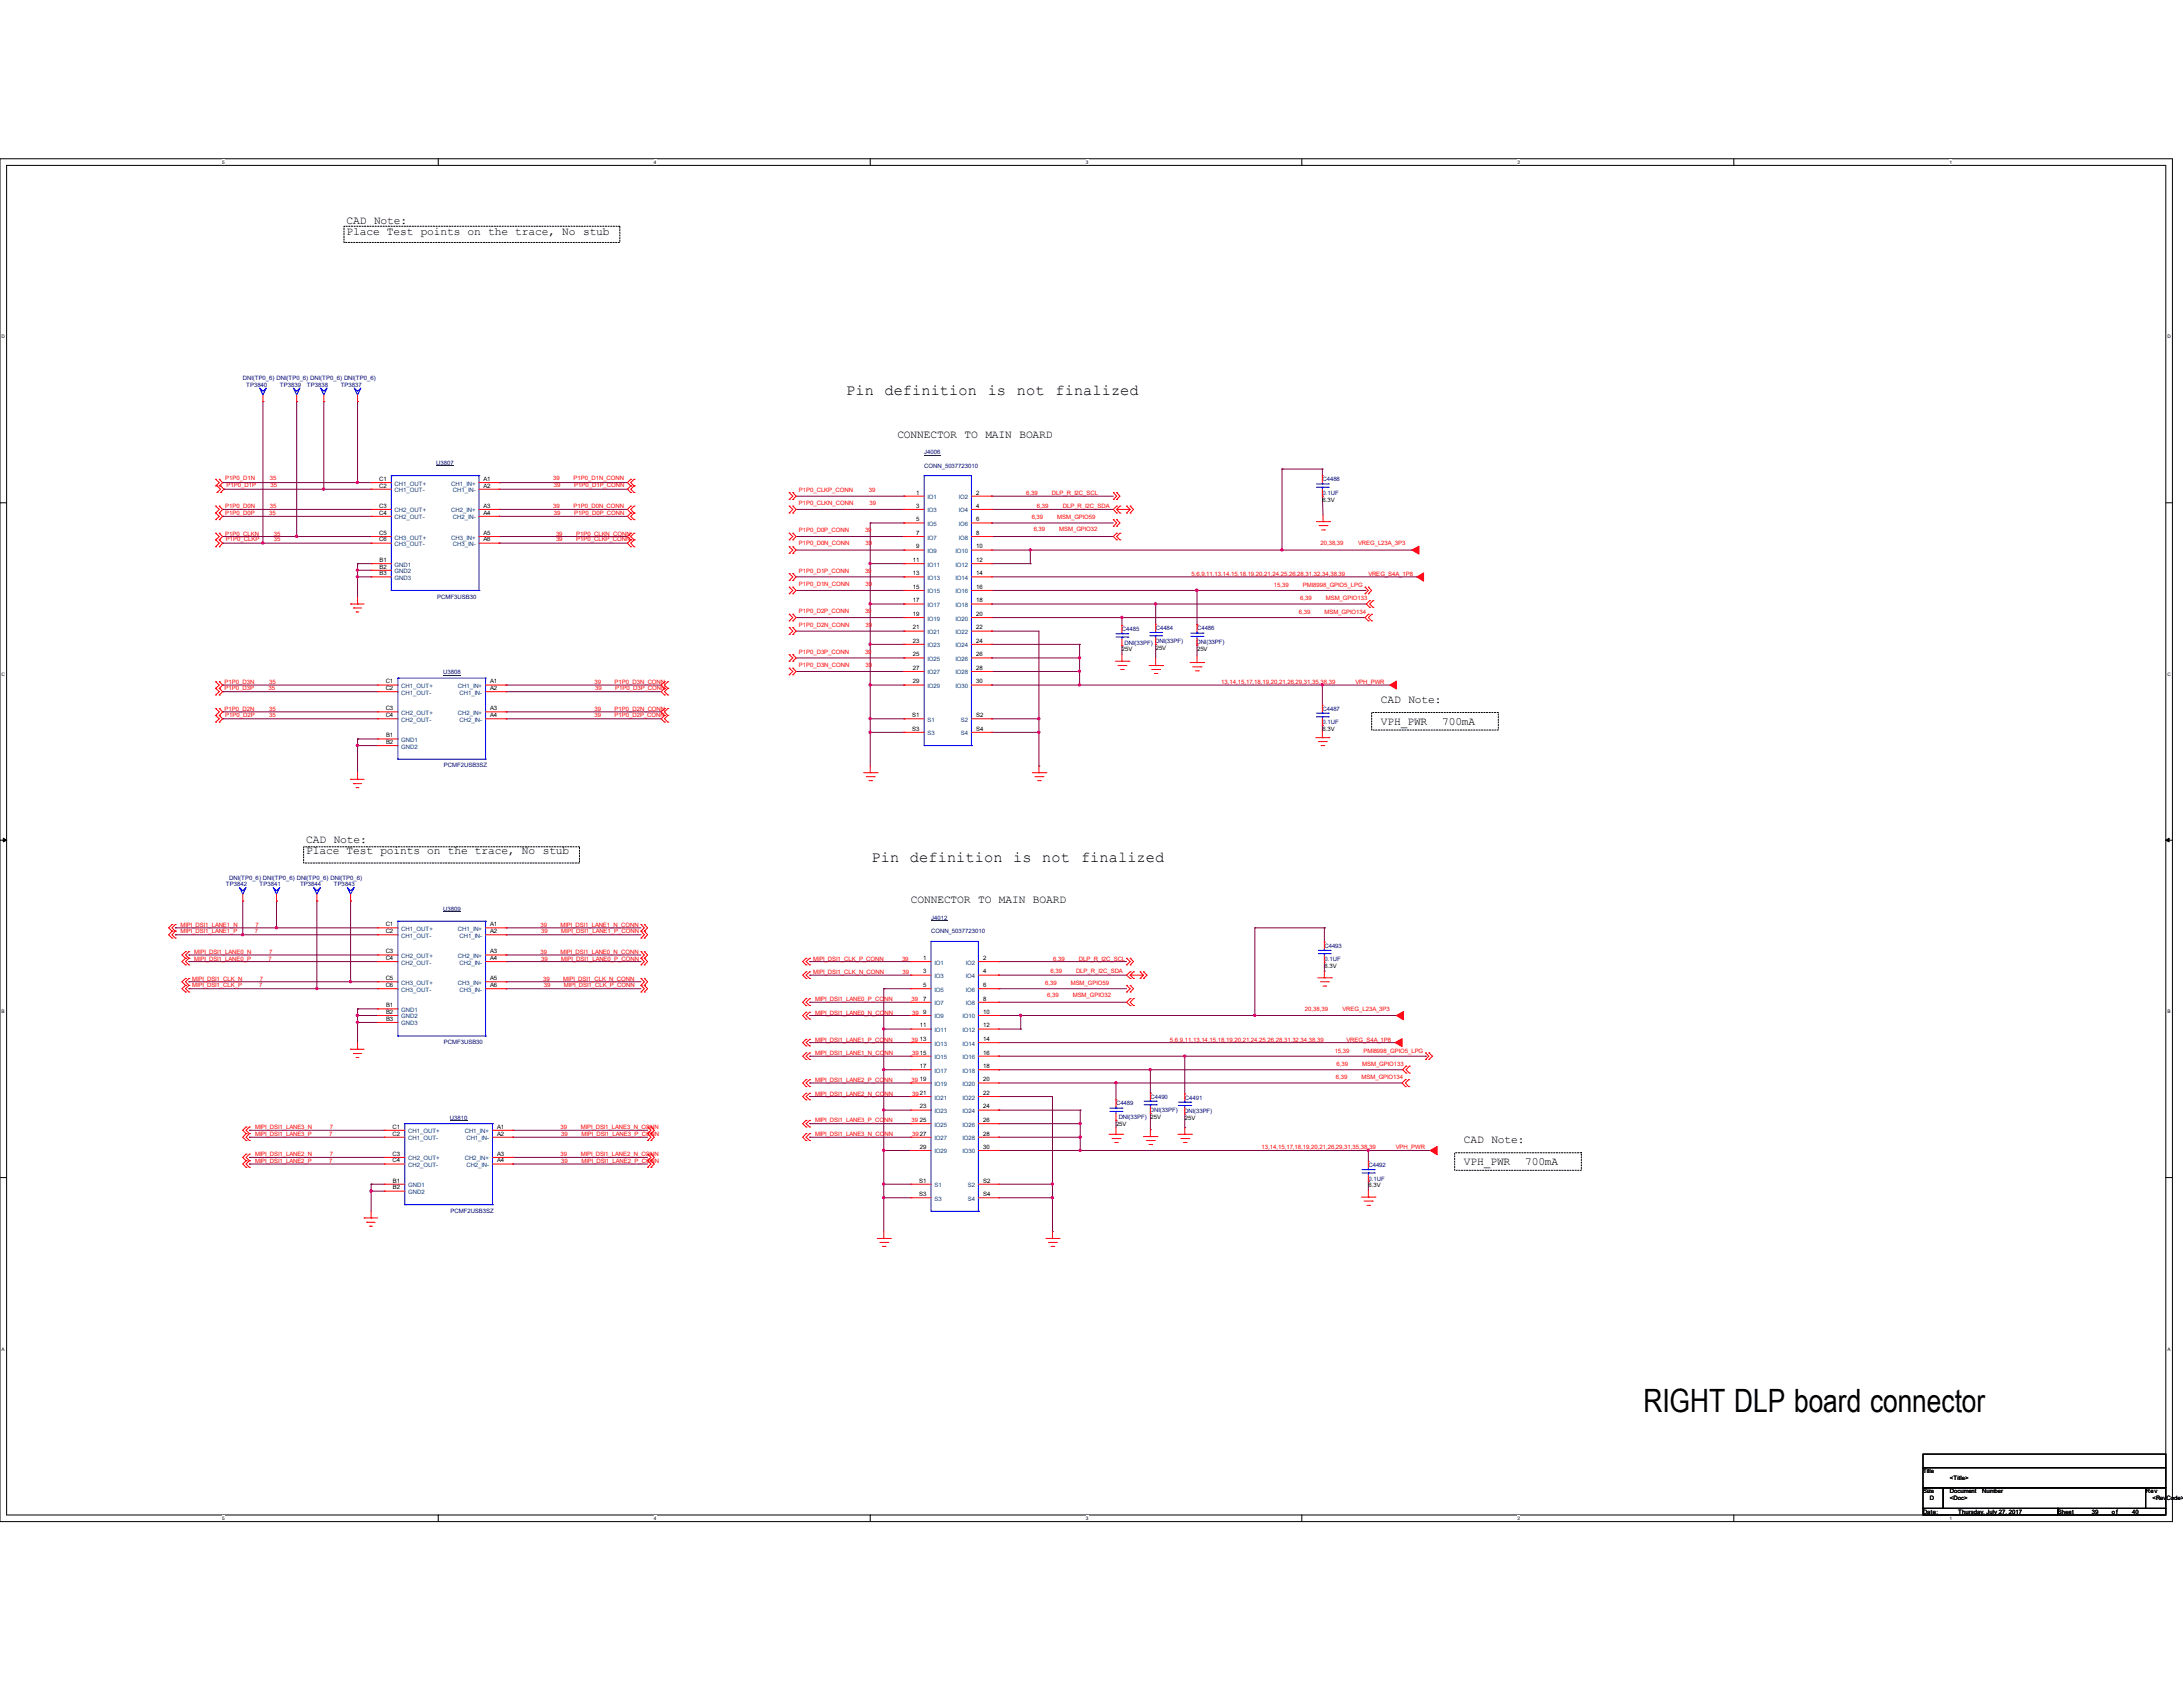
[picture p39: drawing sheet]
<svg xmlns="http://www.w3.org/2000/svg" width="279mm" height="216mm" viewBox="0 0 279 216" stroke-linecap="round" stroke-linejoin="round" font-family="sans-serif">
<defs><g id="words">
<text font-size="4.1" x="210.4" y="180.7">RIGHT DLP board connector</text>
<g font-size="2">
<text x="108.3" y="50.5">Pin</text>
<text x="113.2" y="50.5">definition is</text>
<text x="130.1" y="50.5">not</text>
<text x="135.1" y="50.5">finalized</text>
<text x="111.5" y="110.3">Pin</text>
<text x="116.5" y="110.3">definition</text>
<text x="129.7" y="110.3">is</text>
<text x="133.4" y="110.3">not</text>
<text x="138.4" y="110.3">finalized</text>
</g>
<g font-size="1.4">
<text x="44.4" y="28.7">CAD Note:</text>
<text x="44.4" y="30.1">Place Test points on the trace, No stub</text>
<text x="114.9" y="56">CONNECTOR TO MAIN BOARD</text>
<text x="176.7" y="90">CAD Note:</text>
<text x="176.7" y="92.8">VPH_PWR</text>
<text x="184.6" y="92.8">700mA</text>
<text x="39.2" y="107.9">CAD Note:</text>
<text x="39.2" y="109.3">Place Test points on the trace, No stub</text>
<text x="116.6" y="115.6">CONNECTOR TO MAIN BOARD</text>
<text x="187.4" y="146.3">CAD Note:</text>
<text x="187.4" y="149.1">VPH_PWR</text>
<text x="195.2" y="149.1">700mA</text>
</g>
<g font-size=".8" fill="#000080">
<text x="31.1" y="48.6">DNI(TP0_6) DNI(TP0_6) DNI(TP0_6) DNI(TP0_6)</text>
<text x="31.5" y="49.5">TP3840</text>
<text x="35.8" y="49.5">TP3839</text>
<text x="39.3" y="49.5">TP3838</text>
<text x="43.6" y="49.5">TP3837</text>
<text x="55.8" y="59.5">U3807</text>
<text x="118.3" y="58.2">J4006</text>
<text x="118.3" y="59.9">CONN_5037723010</text>
<text x="169.3" y="61.6">C4488</text>
<text x="169.3" y="63.3">0.1UF</text>
<text x="56" y="76.6">PCMF3USB30</text>
<text x="143.6" y="80.8">C4485</text>
<text x="143.9" y="82.5">DNI(33PF) DNI(33PF)</text>
<text x="147.9" y="80.6">C4484</text>
<text x="153.1" y="82.4">DNI(33PF)</text>
<text x="153.2" y="80.7">C4486</text>
<text x="56.7" y="86.3">U3808</text>
<text x="169.3" y="91">C4487</text>
<text x="169.3" y="92.7">0.1UF</text>
<text x="56.8" y="98.2">PCMF2USB3SZ</text>
<text x="28.9" y="113.4">TP3842</text>
<text x="29.3" y="112.6">DNI(TP0_6) DNI(TP0_6) DNI(TP0_6) DNI(TP0_6)</text>
<text x="33.2" y="113.4">TP3841</text>
<text x="38.4" y="113.4">TP3844</text>
<text x="42.7" y="113.4">TP3843</text>
<text x="56.7" y="116.5">U3809</text>
<text x="119.2" y="117.7">J4012</text>
<text x="119.2" y="119.5">CONN_5037723010</text>
<text x="169.5" y="121.3">C4493</text>
<text x="169.5" y="123">0.1UF</text>
<text x="56.8" y="133.6">PCMF3USB30</text>
<text x="57.6" y="143.3">U3810</text>
<text x="142.8" y="141.5">C4489</text>
<text x="143.2" y="143.2">DNI(33PF)</text>
<text x="147.2" y="142.4">DNI(33PF)</text>
<text x="147.2" y="140.6">C4490</text>
<text x="151.6" y="142.5">DNI(33PF)</text>
<text x="151.6" y="140.7">C4491</text>
<text x="175.1" y="149.4">C4492</text>
<text x="57.7" y="155.2">PCMF2USB3SZ</text>
<text x="175.1" y="151.1">0.1UF</text>
</g>
<g font-size=".8" fill="#f00">
<text x="28.8" y="65.9">P1P0_D0P</text>
<text x="28.8" y="61.4">P1P0_D1N</text>
<text x="28.8" y="65.1">P1P0_D0N</text>
<text x="29" y="62.3">P1P0_D1P</text>
<text x="34.5" y="65.9">35</text>
<text x="34.5" y="61.4">35</text>
<text x="34.5" y="65.1">35</text>
<text x="34.6" y="62.3">35</text>
<text x="70.8" y="65.1">39</text>
<text x="70.8" y="61.4">39</text>
<text x="70.9" y="65.9">39</text>
<text x="70.9" y="62.3">39</text>
<text x="73.4" y="65.1">P1P0_D0N_CONN</text>
<text x="73.4" y="61.4">P1P0_D1N_CONN</text>
<text x="73.5" y="65.9">P1P0_D0P_CONN</text>
<text x="73.5" y="62.3">P1P0_D1P_CONN</text>
<text x="102.2" y="64.6">P1P0_CLKN_CONN</text>
<text x="102.2" y="62.9">P1P0_CLKP_CONN</text>
<text x="111.2" y="62.9">39</text>
<text x="111.3" y="64.6">39</text>
<text x="131.3" y="63.3">6,39</text>
<text x="132.7" y="65">6,39</text>
<text x="134.6" y="63.3">DLP_R_I2C_SCL</text>
<text x="136" y="65">DLP_R_I2C_SDA</text>
<text x="28.8" y="68.5">P1P0_CLKN</text>
<text x="28.9" y="69.3">P1P0_CLKP</text>
<text x="35.1" y="68.5">35</text>
<text x="35.1" y="69.3">35</text>
<text x="71.2" y="68.5">39</text>
<text x="71.2" y="69.3">39</text>
<text x="73.7" y="68.5">P1P0_CLKN_CONN</text>
<text x="73.7" y="69.3">P1P0_CLKP_CONN</text>
<text x="102.2" y="69.8">P1P0_D0N_CONN</text>
<text x="102.2" y="68.1">P1P0_D0P_CONN</text>
<text x="110.7" y="68.1">39</text>
<text x="110.8" y="69.8">39</text>
<text x="132" y="66.5">6,39</text>
<text x="132.3" y="68">6,39</text>
<text x="135.3" y="66.5">MSM_GPIO59</text>
<text x="135.6" y="68">MSM_GPIO32</text>
<text x="169" y="69.7">20,38,39</text>
<text x="173.8" y="69.7">VREG_L23A_3P3</text>
<text x="102.2" y="73.3">P1P0_D1P_CONN</text>
<text x="102.2" y="75">P1P0_D1N_CONN</text>
<text x="110.7" y="73.3">39</text>
<text x="110.8" y="75">39</text>
<text x="152.5" y="73.7">5,6,9,11,13,14,15,18,19,20,21,24,25,26,28,31,32,34,38,39</text>
<text x="163" y="75.2">15,39</text>
<text x="166.4" y="76.8">6,39</text>
<text x="166.8" y="75.2">PMI8998_GPIO5_LPG</text>
<text x="169.7" y="76.8">MSM_GPIO133</text>
<text x="175.1" y="73.7">VREG_S4A_1P8</text>
<text x="102.2" y="83.7">P1P0_D3P_CONN</text>
<text x="102.2" y="80.2">P1P0_D2N_CONN</text>
<text x="102.2" y="78.4">P1P0_D2P_CONN</text>
<text x="110.7" y="83.7">39</text>
<text x="110.7" y="78.4">39</text>
<text x="110.8" y="80.2">39</text>
<text x="166.3" y="78.5">6,39</text>
<text x="169.5" y="78.5">MSM_GPIO134</text>
<text x="28.7" y="88.3">P1P0_D3P</text>
<text x="28.7" y="87.5">P1P0_D3N</text>
<text x="34.4" y="88.3">35</text>
<text x="34.5" y="87.5">35</text>
<text x="76.1" y="87.5">39</text>
<text x="76.2" y="88.3">39</text>
<text x="78.7" y="87.5">P1P0_D3N_CONN</text>
<text x="78.7" y="88.3">P1P0_D3P_CONN</text>
<text x="102.2" y="85.3">P1P0_D3N_CONN</text>
<text x="110.8" y="85.3">39</text>
<text x="156.3" y="87.5">13,14,15,17,18,19,20,21,26,29,31,35,38,39</text>
<text x="173.5" y="87.5">VPH_PWR</text>
<text x="28.7" y="91">P1P0_D2N</text>
<text x="28.8" y="91.7">P1P0_D2P</text>
<text x="34.5" y="91">35</text>
<text x="34.5" y="91.7">35</text>
<text x="76.1" y="91.7">39</text>
<text x="76.1" y="91">39</text>
<text x="78.7" y="91.7">P1P0_D2P_CONN</text>
<text x="78.7" y="91">P1P0_D2N_CONN</text>
<text x="23.1" y="119.5">MIPI_DSI1_LANE1_P</text>
<text x="23.1" y="118.6">MIPI_DSI1_LANE1_N</text>
<text x="32.6" y="119.5">7</text>
<text x="32.7" y="118.6">7</text>
<text x="69.2" y="118.6">39</text>
<text x="69.3" y="119.5">39</text>
<text x="71.8" y="118.6">MIPI_DSI1_LANE1_N_CONN</text>
<text x="71.8" y="119.5">MIPI_DSI1_LANE1_P_CONN</text>
<text x="24.6" y="125.5">MIPI_DSI1_CLK_N</text>
<text x="24.9" y="122.9">MIPI_DSI1_LANE0_P</text>
<text x="24.9" y="122">MIPI_DSI1_LANE0_N</text>
<text x="33.2" y="125.5">7</text>
<text x="34.4" y="122.9">7</text>
<text x="34.5" y="122">7</text>
<text x="69.2" y="122">39</text>
<text x="69.3" y="122.9">39</text>
<text x="69.5" y="125.5">39</text>
<text x="71.8" y="122">MIPI_DSI1_LANE0_N_CONN</text>
<text x="71.8" y="122.9">MIPI_DSI1_LANE0_P_CONN</text>
<text x="72.1" y="125.5">MIPI_DSI1_CLK_N_CONN</text>
<text x="104.1" y="124.7">MIPI_DSI1_CLK_N_CONN</text>
<text x="104.1" y="122.9">MIPI_DSI1_CLK_P_CONN</text>
<text x="115.4" y="122.9">39</text>
<text x="115.5" y="124.7">39</text>
<text x="134.5" y="124.6">6,39</text>
<text x="134.8" y="122.9">6,39</text>
<text x="137.7" y="124.6">DLP_R_I2C_SDA</text>
<text x="138.1" y="122.9">DLP_R_I2C_SCL</text>
<text x="24.6" y="126.4">MIPI_DSI1_CLK_P</text>
<text x="33.2" y="126.4">7</text>
<text x="69.6" y="126.4">39</text>
<text x="72.2" y="126.4">MIPI_DSI1_CLK_P_CONN</text>
<text x="104.3" y="128.1">MIPI_DSI1_LANE0_P_CONN</text>
<text x="104.3" y="129.8">MIPI_DSI1_LANE0_N_CONN</text>
<text x="116.7" y="128.1">39</text>
<text x="116.8" y="129.8">39</text>
<text x="133.8" y="126">6,39</text>
<text x="134" y="127.6">6,39</text>
<text x="137" y="126">MSM_GPIO59</text>
<text x="137.3" y="127.6">MSM_GPIO32</text>
<text x="167" y="129.3">20,38,39</text>
<text x="171.8" y="129.3">VREG_L23A_3P3</text>
<text x="104.3" y="135">MIPI_DSI1_LANE1_N_CONN</text>
<text x="104.3" y="133.3">MIPI_DSI1_LANE1_P_CONN</text>
<text x="116.7" y="133.3">39</text>
<text x="116.8" y="135">3915</text>
<text x="149.7" y="133.3">5,6,9,11,13,14,15,18,19,20,21,24,25,26,28,31,32,34,38,39</text>
<text x="170.8" y="134.7">15,39</text>
<text x="171.1" y="136.4">6,39</text>
<text x="172.3" y="133.3">VREG_S4A_1P8</text>
<text x="174.3" y="136.4">MSM_GPIO133</text>
<text x="174.5" y="134.7">PMI8998_GPIO5_LPG</text>
<text x="104.3" y="138.5">MIPI_DSI1_LANE2_P_CONN</text>
<text x="104.3" y="140.2">MIPI_DSI1_LANE2_N_CONN</text>
<text x="104.3" y="143.6">MIPI_DSI1_LANE3_P_CONN</text>
<text x="116.7" y="138.5">39</text>
<text x="116.7" y="143.6">39</text>
<text x="116.8" y="140.2">3921</text>
<text x="171" y="138.1">6,39</text>
<text x="174.3" y="138.1">MSM_GPIO134</text>
<text x="32.6" y="145.4">MIPI_DSI1_LANE3_P</text>
<text x="32.6" y="144.5">MIPI_DSI1_LANE3_N</text>
<text x="32.6" y="148.8">MIPI_DSI1_LANE2_P</text>
<text x="32.6" y="148">MIPI_DSI1_LANE2_N</text>
<text x="42.1" y="145.4">7</text>
<text x="42.1" y="148.8">7</text>
<text x="42.2" y="144.5">7</text>
<text x="42.2" y="148">7</text>
<text x="71.8" y="144.5">39</text>
<text x="71.8" y="148">39</text>
<text x="71.8" y="145.4">39</text>
<text x="71.8" y="148.8">39</text>
<text x="74.3" y="144.5">MIPI_DSI1_LANE3_N_CONN</text>
<text x="74.3" y="148">MIPI_DSI1_LANE2_N_CONN</text>
<text x="74.4" y="145.4">MIPI_DSI1_LANE3_P_CONN</text>
<text x="74.4" y="148.8">MIPI_DSI1_LANE2_P_CONN</text>
<text x="104.3" y="145.4">MIPI_DSI1_LANE3_N_CONN</text>
<text x="116.8" y="145.4">3927</text>
<text x="161.5" y="147.1">13,14,15,17,18,19,20,21,26,29,31,35,38,39</text>
<text x="178.7" y="147.1">VPH_PWR</text>
</g>
<g font-size=".8">
<text x="48.5" y="61.6">C1</text>
<text x="48.5" y="62.4">C2</text>
<text x="48.5" y="65">C3</text>
<text x="48.5" y="65.9">C4</text>
<text x="61.9" y="61.6">A1</text>
<text x="61.9" y="62.4">A2</text>
<text x="61.9" y="65">A3</text>
<text x="61.9" y="65.9">A4</text>
<text x="117.3" y="65">3</text>
<text x="117.3" y="63.3">1</text>
<text x="124.9" y="65">4</text>
<text x="124.9" y="63.3">2</text>
<text x="169.3" y="64.2">6.3V</text>
<text x="48.5" y="68.5">C5</text>
<text x="48.5" y="69.3">C6</text>
<text x="48.6" y="71.9">B1</text>
<text x="61.9" y="68.5">A5</text>
<text x="61.9" y="69.3">A6</text>
<text x="116.8" y="71.9">11</text>
<text x="117.3" y="70.2">9</text>
<text x="117.3" y="68.5">7</text>
<text x="117.3" y="66.7">5</text>
<text x="124.9" y="71.9">12</text>
<text x="124.9" y="70.2">10</text>
<text x="124.9" y="68.5">8</text>
<text x="124.9" y="66.7">6</text>
<text x="48.6" y="72.8">B2</text>
<text x="48.6" y="73.6">B3</text>
<text x="116.8" y="75.4">15</text>
<text x="116.8" y="73.6">13</text>
<text x="116.8" y="77.1">17</text>
<text x="124.9" y="77.1">18</text>
<text x="124.9" y="75.4">16</text>
<text x="124.9" y="73.6">14</text>
<text x="116.8" y="78.8">19</text>
<text x="116.8" y="84">25</text>
<text x="116.8" y="82.3">23</text>
<text x="116.8" y="80.6">21</text>
<text x="124.9" y="78.8">20</text>
<text x="124.9" y="84">26</text>
<text x="124.9" y="82.3">24</text>
<text x="124.9" y="80.6">22</text>
<text x="143.6" y="83.4">25V</text>
<text x="147.9" y="83.2">25V</text>
<text x="153.2" y="83.3">25V</text>
<text x="49.4" y="87.5">C1</text>
<text x="49.4" y="88.3">C2</text>
<text x="62.7" y="87.5">A1</text>
<text x="62.7" y="88.3">A2</text>
<text x="116.8" y="87.5">29</text>
<text x="116.8" y="85.7">27</text>
<text x="124.9" y="87.5">30</text>
<text x="124.9" y="85.7">28</text>
<text x="49.4" y="90.9">C3</text>
<text x="49.4" y="91.8">C4</text>
<text x="49.4" y="94.4">B1</text>
<text x="49.4" y="95.2">B2</text>
<text x="62.7" y="90.9">A3</text>
<text x="62.7" y="91.8">A4</text>
<text x="116.8" y="91.8">S1</text>
<text x="116.8" y="93.5">S3</text>
<text x="124.9" y="91.8">S2</text>
<text x="124.9" y="93.5">S4</text>
<text x="169.3" y="93.6">6.3V</text>
<text x="49.4" y="118.5">C1</text>
<text x="49.4" y="119.4">C2</text>
<text x="62.7" y="118.5">A1</text>
<text x="62.7" y="119.4">A2</text>
<text x="49.4" y="122">C3</text>
<text x="49.4" y="122.9">C4</text>
<text x="49.4" y="125.4">C5</text>
<text x="62.7" y="122">A3</text>
<text x="62.7" y="122.9">A4</text>
<text x="62.7" y="125.4">A5</text>
<text x="118.2" y="124.6">3</text>
<text x="118.2" y="122.9">1</text>
<text x="125.8" y="124.6">4</text>
<text x="125.8" y="122.9">2</text>
<text x="169.5" y="123.9">6.3V</text>
<text x="49.4" y="126.3">C6</text>
<text x="49.4" y="128.9">B1</text>
<text x="49.4" y="129.8">B2</text>
<text x="49.4" y="130.6">B3</text>
<text x="62.7" y="126.3">A6</text>
<text x="117.7" y="131.5">11</text>
<text x="118.2" y="129.8">9</text>
<text x="118.2" y="128.1">7</text>
<text x="118.2" y="126.3">5</text>
<text x="125.8" y="131.5">12</text>
<text x="125.8" y="129.8">10</text>
<text x="125.8" y="128.1">8</text>
<text x="125.8" y="126.3">6</text>
<text x="117.7" y="133.2">13</text>
<text x="117.7" y="136.7">17</text>
<text x="125.8" y="136.7">18</text>
<text x="125.8" y="135">16</text>
<text x="125.8" y="133.2">14</text>
<text x="117.7" y="138.4">19</text>
<text x="117.7" y="143.6">25</text>
<text x="117.7" y="141.9">23</text>
<text x="125.8" y="138.4">20</text>
<text x="125.8" y="143.6">26</text>
<text x="125.8" y="141.9">24</text>
<text x="125.8" y="140.1">22</text>
<text x="147.2" y="143.2">25V</text>
<text x="151.6" y="143.3">25V</text>
<text x="50.3" y="144.4">C1</text>
<text x="50.3" y="145.3">C2</text>
<text x="50.3" y="147.9">C3</text>
<text x="50.3" y="148.8">C4</text>
<text x="63.6" y="144.4">A1</text>
<text x="63.6" y="145.3">A2</text>
<text x="63.6" y="147.9">A3</text>
<text x="63.6" y="148.8">A4</text>
<text x="117.7" y="147">29</text>
<text x="125.8" y="147">30</text>
<text x="125.8" y="145.3">28</text>
<text x="142.8" y="144.1">25V</text>
<text x="50.3" y="151.3">B1</text>
<text x="50.3" y="152.2">B2</text>
<text x="117.7" y="151.3">S1</text>
<text x="117.7" y="153.1">S3</text>
<text x="125.8" y="151.3">S2</text>
<text x="125.8" y="153.1">S4</text>
<text x="175.1" y="151.9">6.3V</text>
<text x="246.1" y="188.6">Title</text>
<text x="246.1" y="191.1">Size</text>
<text x="249.6" y="191.1">Document</text>
<text x="249.6" y="189.4">&lt;Title&gt;</text>
<text x="253.7" y="191.1">Number</text>
<text x="274.6" y="191.1">Rev</text>
<text x="246.1" y="193.8">Date:</text>
<text x="247" y="192">D</text>
<text x="249.6" y="192">&lt;Doc&gt;</text>
<text x="250.6" y="193.8">Thursday, July 27, 2017</text>
<text x="263.4" y="193.8">Sheet</text>
<text x="267.7" y="193.8">39</text>
<text x="270.3" y="193.8">of</text>
<text x="272.9" y="193.8">40</text>
<text x="275.5" y="192">&lt;RevCode&gt;</text>
</g>
<g font-size=".8" fill="#004080">
<text x="50.5" y="62.1">CH1_OUT+</text>
<text x="50.5" y="63">CH1_OUT-</text>
<text x="50.5" y="65.6">CH2_OUT+</text>
<text x="57.7" y="62.1">CH1_IN+</text>
<text x="57.7" y="65.6">CH2_IN+</text>
<text x="58" y="63">CH1_IN-</text>
<text x="118.7" y="65.6">IO3</text>
<text x="118.7" y="63.9">IO1</text>
<text x="122.7" y="65.6">IO4</text>
<text x="122.7" y="63.9">IO2</text>
<text x="50.5" y="66.5">CH2_OUT-</text>
<text x="50.5" y="69">CH3_OUT+</text>
<text x="50.5" y="69.9">CH3_OUT-</text>
<text x="57.7" y="69">CH3_IN+</text>
<text x="58" y="66.5">CH2_IN-</text>
<text x="58" y="69.9">CH3_IN-</text>
<text x="118.7" y="70.8">IO9</text>
<text x="118.7" y="69">IO7</text>
<text x="118.7" y="67.3">IO5</text>
<text x="122.3" y="70.8">IO10</text>
<text x="122.7" y="69">IO8</text>
<text x="122.7" y="67.3">IO6</text>
<text x="50.5" y="72.5">GND1</text>
<text x="50.5" y="73.4">GND2</text>
<text x="50.5" y="74.2">GND3</text>
<text x="118.7" y="72.5">IO11</text>
<text x="118.7" y="75.9">IO15</text>
<text x="118.7" y="74.2">IO13</text>
<text x="118.7" y="77.7">IO17</text>
<text x="122.3" y="72.5">IO12</text>
<text x="122.3" y="77.7">IO18</text>
<text x="122.3" y="75.9">IO16</text>
<text x="122.3" y="74.2">IO14</text>
<text x="118.7" y="79.4">IO19</text>
<text x="118.7" y="82.8">IO23</text>
<text x="118.7" y="81.2">IO21</text>
<text x="122.3" y="79.4">IO20</text>
<text x="122.3" y="82.8">IO24</text>
<text x="122.3" y="81.2">IO22</text>
<text x="51.4" y="88.1">CH1_OUT+</text>
<text x="51.4" y="88.9">CH1_OUT-</text>
<text x="58.6" y="88.1">CH1_IN+</text>
<text x="58.8" y="88.9">CH1_IN-</text>
<text x="118.7" y="88.1">IO29</text>
<text x="118.7" y="86.3">IO27</text>
<text x="118.7" y="84.6">IO25</text>
<text x="122.3" y="88.1">IO30</text>
<text x="122.3" y="86.3">IO28</text>
<text x="122.3" y="84.6">IO26</text>
<text x="51.4" y="91.5">CH2_OUT+</text>
<text x="51.4" y="92.4">CH2_OUT-</text>
<text x="51.4" y="95">GND1</text>
<text x="51.4" y="95.8">GND2</text>
<text x="58.6" y="91.5">CH2_IN+</text>
<text x="58.8" y="92.4">CH2_IN-</text>
<text x="118.7" y="92.4">S1</text>
<text x="118.7" y="94.1">S3</text>
<text x="123" y="92.4">S2</text>
<text x="123" y="94.1">S4</text>
<text x="51.4" y="119.1">CH1_OUT+</text>
<text x="58.6" y="119.1">CH1_IN+</text>
<text x="51.4" y="120">CH1_OUT-</text>
<text x="51.4" y="122.6">CH2_OUT+</text>
<text x="51.4" y="123.4">CH2_OUT-</text>
<text x="58.6" y="122.6">CH2_IN+</text>
<text x="58.8" y="120">CH1_IN-</text>
<text x="58.8" y="123.4">CH2_IN-</text>
<text x="119.6" y="125.2">IO3</text>
<text x="119.6" y="123.4">IO1</text>
<text x="123.6" y="125.2">IO4</text>
<text x="123.6" y="123.4">IO2</text>
<text x="51.4" y="129.5">GND1</text>
<text x="51.4" y="130.3">GND2</text>
<text x="51.4" y="126">CH3_OUT+</text>
<text x="51.4" y="126.9">CH3_OUT-</text>
<text x="51.4" y="131.2">GND3</text>
<text x="58.6" y="126">CH3_IN+</text>
<text x="58.8" y="126.9">CH3_IN-</text>
<text x="119.6" y="130.3">IO9</text>
<text x="119.6" y="128.7">IO7</text>
<text x="119.6" y="126.9">IO5</text>
<text x="123.2" y="130.3">IO10</text>
<text x="123.6" y="128.7">IO8</text>
<text x="123.6" y="126.9">IO6</text>
<text x="119.6" y="132.1">IO11</text>
<text x="119.6" y="135.6">IO15</text>
<text x="119.6" y="133.8">IO13</text>
<text x="119.6" y="137.3">IO17</text>
<text x="123.2" y="132.1">IO12</text>
<text x="123.2" y="137.3">IO18</text>
<text x="123.2" y="135.6">IO16</text>
<text x="123.2" y="133.8">IO14</text>
<text x="119.6" y="139">IO19</text>
<text x="119.6" y="142.5">IO23</text>
<text x="119.6" y="140.7">IO21</text>
<text x="123.2" y="139">IO20</text>
<text x="123.2" y="142.5">IO24</text>
<text x="123.2" y="140.7">IO22</text>
<text x="52.2" y="145">CH1_OUT+</text>
<text x="52.2" y="145.9">CH1_OUT-</text>
<text x="52.2" y="148.5">CH2_OUT+</text>
<text x="52.2" y="149.4">CH2_OUT-</text>
<text x="59.5" y="145">CH1_IN+</text>
<text x="59.5" y="148.5">CH2_IN+</text>
<text x="59.7" y="145.9">CH1_IN-</text>
<text x="59.7" y="149.4">CH2_IN-</text>
<text x="119.6" y="147.6">IO29</text>
<text x="119.6" y="145.9">IO27</text>
<text x="119.6" y="144.2">IO25</text>
<text x="123.2" y="147.6">IO30</text>
<text x="123.2" y="145.9">IO28</text>
<text x="123.2" y="144.2">IO26</text>
<text x="52.2" y="151.9">GND1</text>
<text x="52.2" y="152.8">GND2</text>
<text x="119.6" y="151.9">S1</text>
<text x="119.6" y="153.7">S3</text>
<text x="123.9" y="151.9">S2</text>
<text x="123.9" y="153.7">S4</text>
</g>
<g font-size=".6">
<text x="28.4" y="21">5</text>
<text x="83.7" y="21">4</text>
<text x="139" y="21">3</text>
<text x="194.2" y="21">2</text>
<text x="249.5" y="21">1</text>
<text x=".2" y="43.3">D</text>
<text x="277.4" y="43.3">D</text>
<text x=".2" y="86.5">C</text>
<text x="277.4" y="86.5">C</text>
<text x=".2" y="129.7">B</text>
<text x="277.4" y="129.7">B</text>
<text x=".2" y="172.8">A</text>
<text x="277.4" y="172.8">A</text>
<text x="28.4" y="194.5">5</text>
<text x="83.7" y="194.5">4</text>
<text x="139" y="194.5">3</text>
<text x="194.2" y="194.5">2</text>
<text x="249.5" y="194.5">1</text>
</g>
</g></defs>
<path d="M0 20.3h278v174.4h-278zM.8 21.2h276.4v172.7h-276.4z" fill="none" stroke="#000" stroke-width=".13"/>
<g fill="#fff">
<path d="M28.4 20.4h.3v.7h-.3z"/>
<path d="M28.4 194h.3v.6h-.3z"/>
</g>
<path d="M56.1 20.3v.9M56.1 193.9v.8" fill="none" stroke="#000" stroke-width=".13"/>
<g fill="#fff">
<path d="M83.7 20.4h.3v.7h-.3z"/>
<path d="M83.7 194h.3v.6h-.3z"/>
</g>
<path d="M111.4 20.3v.9M111.4 193.9v.8" fill="none" stroke="#000" stroke-width=".13"/>
<g fill="#fff">
<path d="M139 20.4h.3v.7h-.3z"/>
<path d="M139 194h.3v.6h-.3z"/>
</g>
<path d="M166.6 20.3v.9M166.6 193.9v.8" fill="none" stroke="#000" stroke-width=".13"/>
<g fill="#fff">
<path d="M194.2 20.4h.3v.7h-.3z"/>
<path d="M194.2 194h.3v.6h-.3z"/>
</g>
<path d="M221.9 20.3v.9M221.9 193.9v.8" fill="none" stroke="#000" stroke-width=".13"/>
<g fill="#fff">
<path d="M249.5 20.4h.3v.7h-.3z"/>
<path d="M249.5 194h.3v.6h-.3z"/>
<path d="M.2 42.8h.4v.6h-.4z"/>
<path d="M277.4 42.8h.4v.6h-.4z"/>
<path d="M.2 85.9h.4v.7h-.4z"/>
<path d="M277.4 85.9h.4v.7h-.4z"/>
</g>
<path d="M0 64.3h.8M277.2 64.3h.8" fill="none" stroke="#000" stroke-width=".13"/>
<g fill="#fff">
<path d="M.2 129.1h.4v.7h-.4z"/>
<path d="M277.4 129.1h.4v.7h-.4z"/>
</g>
<path d="M0 107.5h.8M277.2 107.5h.8" fill="none" stroke="#000" stroke-width=".13"/>
<path d="M.4 107.3l.4 .2-.4 .2zM277.2 107.5l.4-.2v.4z" fill="#000" stroke="#000" stroke-width=".13"/>
<g fill="#fff">
<path d="M.2 172.3h.4v.7h-.4z"/>
<path d="M277.4 172.3h.4v.7h-.4z"/>
</g>
<g fill="none" stroke="#000" stroke-width=".13">
<path d="M44 29h35.3v2h-35.3zM175.6 91.2h16.2v2.2h-16.2zM38.9 108.4h35.3v2h-35.3zM0 150.7h.8M186.2 147.5h16.2v2.3h-16.2zM277.2 150.7h.8M246.1 186.1h31.1v1.7h-31.1zM246.1 187.8h31.1v2.6h-31.1zM246.1 190.4h2.6v2.6h-2.6zM246.1 193h17.3v.9h-17.3zM248.7 190.4h25.9v2.6h-25.9zM263.4 193h13.8v.9h-13.8z"/>
<path d="M274.6 190.4h2.6v2.6h-2.6z"/>
</g>
<g fill="none" stroke="#800040" stroke-width=".13">
<path d="M33.7 51.4h.1M33.7 51.4v18.1M38 51.4h.1M38 51.4v17.3M41.4 51.4h.1M41.4 51.4v11.2M45.8 51.4h.1M45.8 51.4v10.4M28.5 68.7h.1M28.5 61.8h.1M28.5 66.1h.1M28.5 65.2h.1"/>
<path d="M28.5 69.5h.1M28.5 68.7h19M28.5 65.2h19M28.5 69.5h19M28.5 66.1h19M28.5 61.8h19M28.7 62.6h.1M28.7 62.6h18.8M33.7 69.5h.1M38 68.7h.1M41.4 62.6h.1M45.8 72.1h.1"/>
<path d="M45.8 73h.1M45.8 73.8h.1M45.8 61.8h.1M45.8 73.8h1.7M45.8 72.1h1.7M45.8 72.1v4.4M45.8 73h1.7M63.9 68.7h.1M63.9 69.5h.1M63.9 65.2h.1M63.9 66.1h.1M63.9 61.8h.1"/>
<path d="M63.9 68.7h16.4M63.9 65.2h16.4M63.9 69.5h16.4M63.9 66.1h16.4M63.9 61.8h16.4M63.9 62.6h16.4M80.3 62.6h.1M101.9 68.7h13.8M101.9 63.5h13.8M101.9 65.2h13.8M101.9 70.4h13.8M101.9 75.6h13.8"/>
<path d="M101.9 73.8h13.8M101.9 79h13.8M111.4 66.9h.1M111.4 77.3h.1M111.4 72.1h.1M111.4 66.9v31.1M111.4 66.9h4.3M111.4 77.3h4.3M111.4 72.1h4.3M115.7 68.7h.1M115.7 63.5h.1M115.7 65.2h.1"/>
<path d="M115.7 70.4h.1M115.7 75.6h.1M115.7 73.8h.1M115.7 79h.1M115.7 66.9h.1M115.7 77.3h.1M115.7 72.1h.1M126.9 65.2h.1M126.9 63.5h.1M126.9 66.9h.1M126.9 68.7h.1M126.9 75.6h.1"/>
<path d="M126.9 77.3h.1M126.9 79h.1M126.9 68.7h15.6M126.9 63.5h15.6M126.9 65.2h15.6M126.9 70.4h53.8M126.9 75.6h47.8M126.9 73.8h54.5M126.9 79h47.8M126.9 66.9h15.6M126.9 77.3h48M126.9 72.1h5"/>
<path d="M131.9 70.4h.1M131.9 72.1h.1M131.9 70.4v1.7M143.6 79h.1M143.6 79v1.1M147.9 77.3h.1M147.9 77.3v2.6M153.2 75.6h.1M153.2 80h.1M153.2 75.5v4.5M164.1 60h.1M164.1 70.4h.1"/>
<path d="M164.1 60v10.4M164.1 60h5.1M169.2 60h.1M169.2 63.5h.1M169.2 60v.9M169.2 63.5l.1 2.4M174.7 75.6h.1M180.7 70.4h.1M181.4 73.8h.1M28.5 88.5h.1M28.5 91.1h.1M28.5 92h.1"/>
<path d="M28.5 87.7h.1M28.5 92h19.8M28.5 87.7h19.8M28.5 91.1h19.8M28.5 88.5h19.8M45.8 95.4h.1M45.8 94.6h.1M45.8 94.6v4.3M45.8 95.4h2.5M45.8 94.6h2.5M64.8 91.1h.1M64.8 88.5h.1"/>
<path d="M64.8 87.7h.1M64.8 92h.1M64.8 92h19.8M64.8 87.7h19.8M64.8 91.1h19.8M64.8 88.5h19.8M101.9 80.8h13.8M101.9 84.2h13.8M101.9 85.9h13.8M111.4 92h.1M111.4 93.7h.1M111.4 87.7h.1"/>
<path d="M111.4 82.5h.1M111.4 92h4.3M111.4 93.7h4.3M111.4 87.7h4.3M111.4 82.5h4.3M115.7 92h.1M115.7 93.7h.1M115.7 80.8h.1M115.7 84.2h.1M115.7 85.9h.1M115.7 87.7h.1M115.7 82.5h.1"/>
<path d="M126.9 80.8h.1M126.9 92h.1M126.9 93.7h.1M126.9 82.5h.1M126.9 84.2h.1M126.9 87.7h.1M126.9 85.9h.1M126.9 92h6.1M126.9 93.7h6.1M126.9 80.8h6.1v17.2M126.9 84.2h11.3M126.9 85.9h11.3"/>
<path d="M126.9 87.7h51M126.9 82.5h11.3M133 92h.1M133 93.7h.1M133 98h.1M138.2 84.2h.1M138.2 82.5h.1M138.2 85.9h.1M138.2 82.5v5.2M143.6 82.6h.1M143.6 82.6v1.2M147.9 82.5h.1"/>
<path d="M147.9 82.5v1.8M153.2 82.5h.1M153.2 82.5v1.4M169.2 92.8h.1M169.2 87.7h.1M169.2 87.7v2.6M169.2 92.8v.8M22.4 119.6h.1M22.4 118.7h.1M22.4 118.7h25.9M22.4 119.6h25.9M31.1 115.3h.1"/>
<path d="M31.1 119.6h.1M31.1 115.3v4.3M35.4 118.7h.1M35.4 115.3h.1M35.4 115.3v3.4M40.6 115.3h.1M40.6 115.3v11.2M44.9 115.3h.1M44.9 115.3v10.3M64.8 118.7h.1M64.8 119.6h.1M64.8 118.7h17.2"/>
<path d="M64.8 119.6h17.2M160.6 118.7h.1M160.6 118.7v11.3M160.6 118.7h8.9M169.5 118.7h.1M169.5 118.7v1.9M24.2 123.1h.1M24.2 122.2h.1M24.2 126.5h.1M24.2 125.6h.1M24.2 123.1h24.1M24.2 126.5h24.1"/>
<path d="M24.2 125.6h24.1M24.2 122.2h24.1M40.6 126.5h.1M44.9 125.6h.1M45.8 129.1h.1M45.8 130h.1M45.8 130.9h.1M45.8 130h2.5M45.8 129.1v4.3M45.8 129.1h2.5M45.8 130.9h2.5M64.8 123.1h.1"/>
<path d="M64.8 125.6h.1M64.8 126.5h.1M64.8 122.2h.1M64.8 123.1h17.2M64.8 126.5h17.2M64.8 125.6h17.2M64.8 122.2h17.2M103.6 123.1h.1M103.6 128.3h.1M103.6 124.8h.1M103.6 135.2h.1M103.6 130h.1"/>
<path d="M103.6 138.6h.1M103.6 133.4h.1M103.6 123.1h13M103.6 128.3h13M103.6 124.8h13M103.6 135.2h13M103.6 130h13M103.6 138.6h13M103.6 133.4h13M113.1 126.5h.1M113.1 131.7h.1M113.1 136.9h.1"/>
<path d="M113.1 126.5v31.1M113.1 126.5h3.5M113.1 131.7h3.5M113.1 136.9h3.5M127.8 123.1h.1M127.8 124.8h.1M127.8 128.3h.1M127.8 126.5h.1M127.8 136.9h.1M127.8 135.2h.1M127.8 123.1h16.4M127.8 128.3h16.4"/>
<path d="M127.8 124.8h16.4M127.8 135.2h54.7M127.8 130h50.9M127.8 126.5h16.4M127.8 138.6h51.7M127.8 133.4h50.8M127.8 131.7h2.8M127.8 136.9h51.7M130.6 130h.1M130.6 131.7h.1M130.6 130v1.7M142.8 138.6h.1"/>
<path d="M142.8 138.6v2.2M147.2 136.9h.1M147.2 139.9h.1M147.2 136.9v3M151.6 135.2h.1M151.6 135.2v4.8M160.6 130h.1M169.5 124.3h.1M169.5 123.1v1.2M178.6 133.4h.1M178.7 130h.1M182.5 135.2h.1"/>
<path d="M31.9 149h.1M31.9 148.1h.1M31.9 145.5h.1M31.9 144.7h.1M31.9 145.5h17.3M31.9 148.1h17.3M31.9 144.7h17.3M31.9 149h17.3M47.5 151.6h.1M47.5 152.4h.1M47.5 151.6h1.7M47.5 151.6v3.4"/>
<path d="M47.5 152.4h1.7M65.6 148.1h.1M65.6 144.7h.1M65.6 145.5h.1M65.6 149h.1M65.6 145.5h17.3M65.6 148.1h17.3M65.6 144.7h17.3M65.6 149h17.3M103.6 145.5h.1M103.6 143.8h.1M103.6 140.3h.1"/>
<path d="M103.6 145.5h13M103.6 143.8h13M103.6 140.3h13M113.1 151.6h.1M113.1 153.3h.1M113.1 147.2h.1M113.1 142.1h.1M113.1 153.3h3.5M113.1 151.6h3.5M113.1 142.1h3.5M113.1 147.2h3.5M127.8 140.3h.1"/>
<path d="M127.8 143.8h.1M127.8 142.1h.1M127.8 145.5h.1M127.8 147.2h.1M127.8 153.3h6.9M127.8 151.6h6.9M127.8 145.5h10.5M127.8 143.8h10.5M127.8 140.3h6.9v17.3M127.8 142.1h10.5M127.8 147.2h55.2M134.7 151.6h.1"/>
<path d="M134.7 153.3h.1M134.7 157.6h.1M138.3 142.1h.1M138.3 143.8h.1M138.3 145.5h.1M138.3 142.1v5.1M142.8 143.4h.1M142.8 143.4v.9M147.2 144.6h.1M147.2 142.5v2.1M151.6 144.3h.1M151.6 142.6v1.7"/>
<path d="M175.1 147.2h.1M175.1 151.2h.1M175.1 147.2v1.4M175.1 151.2v1.2"/>
</g>
<g fill="#f0f" stroke="#f0f" stroke-width=".13">
<circle cx="111.4" cy="93.7" r=".15"/>
<circle cx="111.4" cy="92" r=".15"/>
<circle cx="111.4" cy="87.7" r=".15"/>
<circle cx="111.4" cy="82.4" r=".15"/>
<circle cx="111.4" cy="77.3" r=".15"/>
<circle cx="111.4" cy="72.1" r=".15"/>
<circle cx="132.9" cy="92" r=".15"/>
<circle cx="113.1" cy="153.3" r=".15"/>
<circle cx="113.1" cy="151.5" r=".15"/>
<circle cx="113.1" cy="131.7" r=".15"/>
<circle cx="113.1" cy="142" r=".15"/>
<circle cx="113.1" cy="136.9" r=".15"/>
<circle cx="113.1" cy="147.2" r=".15"/>
<circle cx="45.7" cy="73" r=".15"/>
<circle cx="45.7" cy="73.8" r=".15"/>
<circle cx="45.7" cy="130.8" r=".15"/>
<circle cx="45.7" cy="129.9" r=".15"/>
<circle cx="47.5" cy="152.4" r=".15"/>
<circle cx="132.9" cy="93.7" r=".15"/>
<circle cx="134.7" cy="151.5" r=".15"/>
<circle cx="134.7" cy="153.3" r=".15"/>
<circle cx="153.2" cy="75.5" r=".17"/>
<circle cx="147.9" cy="77.3" r=".15"/>
<circle cx="143.6" cy="79" r=".15"/>
<circle cx="138.2" cy="84.2" r=".15"/>
<circle cx="138.2" cy="87.7" r=".15"/>
<circle cx="169.2" cy="87.7" r=".15"/>
<circle cx="138.2" cy="85.9" r=".15"/>
<circle cx="138.2" cy="143.8" r=".15"/>
<circle cx="138.2" cy="147.2" r=".15"/>
<circle cx="175.1" cy="147.2" r=".15"/>
<circle cx="138.2" cy="145.5" r=".15"/>
<circle cx="147.2" cy="136.9" r=".15"/>
<circle cx="151.6" cy="135.1" r=".15"/>
<circle cx="142.8" cy="138.6" r=".15"/>
<circle cx="130.6" cy="129.9" r=".15"/>
<circle cx="160.6" cy="129.9" r=".15"/>
<circle cx="131.8" cy="70.4" r=".15"/>
<circle cx="164.1" cy="70.4" r=".15"/>
<circle cx="35.4" cy="118.7" r=".15"/>
<circle cx="31.1" cy="119.6" r=".15"/>
<circle cx="40.5" cy="126.5" r=".15"/>
<circle cx="44.9" cy="125.6" r=".15"/>
<circle cx="45.7" cy="95.4" r=".15"/>
<circle cx="33.6" cy="69.5" r=".15"/>
<circle cx="38" cy="68.6" r=".15"/>
<circle cx="45.7" cy="61.7" r=".15"/>
<circle cx="41.4" cy="62.6" r=".15"/>
</g>
<g fill="none" stroke="#f00" stroke-width=".13">
<path d="M33.7 51.4h.1M33.7 50.5v.9M38 51.4h.1M38 50.5v.9M41.4 51.4h.1M41.4 50.5v.9M45.8 51.4h.1M45.8 50.5v.9M27.6 66.5h.1M27.6 65.7h.1M27.6 70h.1M27.6 69.1h.1"/>
<path d="M27.6 68.2h.1M27.6 62.2h.1M27.6 61.3h.1M27.6 64.8h.1M27.6 65.7l.5 .4-.5 .4M27.6 69.1l.5 .4-.5 .5M27.6 68.2l.5 .5-.5 .4M27.6 61.3l.5 .5-.5 .4M27.6 64.8l.5 .4-.5 .5M27.8 63h.1M27.8 62.2h.1M27.8 62.2l.4 .4-.4 .4"/>
<path d="M28.1 65.7h.1M28.1 66.5h.1M28.1 69.1h.1M28.1 70h.1M28.1 68.2h.1M28.1 61.3h.1M28.1 62.2h.1M28.1 64.8h.1M28.1 65.7l.4 .4-.4 .4M28.1 69.1l.4 .4-.4 .5M28.1 68.2l.4 .5-.4 .4M28.1 61.3l.4 .5-.4 .4"/>
<path d="M28.1 64.8l.4 .4-.4 .5M28.2 62.2h.1M28.2 63h.1M28.2 62.2l.5 .4-.5 .4M44.9 77.3h.1M44.9 77.3h1.7M45.3 77.8h.1M45.3 77.8h1M45.6 78.3h.1M45.6 78.3h.3M45.8 77.3h.1M45.8 76.5v.8"/>
<path d="M47.5 61.8h.1M47.5 62.6h.1M47.5 65.2h.1M47.5 66.1h.1M47.5 72.1h.1M47.5 73h.1M47.5 68.7h.1M47.5 69.5h.1M47.5 73.8h.1M47.5 65.2h2.6M47.5 61.8h2.6M47.5 62.6h2.6"/>
<path d="M47.5 66.1h2.6M47.5 72.1h2.6M47.5 73h2.6M47.5 68.7h2.6M47.5 69.5h2.6M47.5 73.8h2.6M61.3 65.2h2.6M61.3 61.8h2.6M61.3 62.6h2.6M61.3 66.1h2.6M61.3 68.7h2.6M61.3 69.5h2.6"/>
<path d="M63.9 61.8h.1M63.9 62.6h.1M63.9 65.2h.1M63.9 66.1h.1M63.9 68.7h.1M63.9 69.5h.1M80.7 65.7h.1M80.7 66.5h.1M80.7 62.2h.1M80.7 63h.1M80.7 68.2h.1M80.7 69.1h.1"/>
<path d="M80.7 70h.1M80.7 64.8h.1M80.7 61.3h.1M80.7 65.7l-.4 .4 .4 .4M80.7 62.2l-.4 .4 .4 .4M80.7 68.2l-.4 .5 .4 .4M80.7 69.1l-.4 .4 .4 .5M80.7 64.8l-.4 .4 .4 .5M80.7 61.3l-.4 .5 .4 .4M81.2 66.5h.1M81.2 65.7h.1M81.2 63h.1"/>
<path d="M81.2 62.2h.1M81.2 69.1h.1M81.2 68.2h.1M81.2 70h.1M81.2 64.8h.1M81.2 61.3h.1M81.2 65.7l-.5 .4 .5 .4M81.2 64.8l-.5 .4 .5 .5M81.2 62.2l-.5 .4 .5 .4M81.2 68.2l-.5 .5 .5 .4M81.2 69.1l-.5 .4 .5 .5M81.2 61.3l-.5 .5 .5 .4"/>
<path d="M101 65.7h.1M101 64.8h.1M101 63.9h.1M101 63h.1M101 74.3h.1M101 73.4h.1M101 70.8h.1M101 70h.1M101 69.1h.1M101 68.2h.1M101 79.5h.1M101 78.6h.1"/>
<path d="M101 76h.1M101 75.1h.1M101 64.8l.5 .4-.5 .5M101 63l.5 .5-.5 .4M101 73.4l.5 .4-.5 .5M101 70l.5 .4-.5 .4M101 68.2l.5 .5-.5 .4M101 78.6l.5 .4-.5 .5M101 75.1l.5 .5-.5 .4M101.5 64.8h.1M101.5 65.7h.1M101.5 63h.1"/>
<path d="M101.5 63.9h.1M101.5 73.4h.1M101.5 74.3h.1M101.5 70h.1M101.5 70.8h.1M101.5 68.2h.1M101.5 69.1h.1M101.5 78.6h.1M101.5 79.5h.1M101.5 75.1h.1M101.5 76h.1M101.5 64.8l.4 .4-.4 .5"/>
<path d="M101.5 63l.4 .5-.4 .4M101.5 73.4l.4 .4-.4 .5M101.5 70l.4 .4-.4 .4M101.5 68.2l.4 .5-.4 .4M101.5 78.6l.4 .4-.4 .5M101.5 75.1l.4 .5-.4 .4M115.7 79h.1M115.7 72.1h.1M115.7 70.4h.1M115.7 68.7h.1M115.7 66.9h.1M115.7 65.2h.1"/>
<path d="M115.7 63.5h.1M115.7 75.6h.1M115.7 73.8h.1M115.7 77.3h.1M115.7 77.3h2.6M115.7 65.2h2.6M115.7 72.1h2.6M115.7 68.7h2.6M115.7 73.8h2.6M115.7 79h2.6M115.7 70.4h2.6M115.7 66.9h2.6"/>
<path d="M115.7 63.5h2.6M115.7 75.6h2.6M124.3 77.3h2.6M124.3 65.2h2.6M124.3 72.1h2.6M124.3 68.7h2.6M124.3 73.8h2.6M124.3 79h2.6M124.3 70.4h2.6M124.3 66.9h2.6M124.3 63.5h2.6M124.3 75.6h2.6"/>
<path d="M126.9 72.1h.1M126.9 70.4h.1M126.9 68.7h.1M126.9 66.9h.1M126.9 65.2h.1M126.9 79h.1M126.9 63.5h.1M126.9 77.3h.1M126.9 75.6h.1M126.9 73.8h.1M142.5 66.5h.1M142.5 67.4h.1"/>
<path d="M142.5 63h.1M142.5 63.9h.1M142.5 66.5l.4 .4-.4 .5M142.5 63l.4 .5-.4 .4M142.9 66.5h.1M142.9 67.4h.1M142.9 69.1h.1M142.9 68.2h.1M142.9 63h.1M142.9 63.9h.1M142.9 64.8h.1M142.9 65.7h.1"/>
<path d="M142.9 65.2h.1M142.9 66.5l.4 .4-.4 .5M142.9 68.2l-.4 .5 .4 .4M142.9 63l.4 .5-.4 .4M142.9 64.8l-.4 .4 .4 .5M142.9 65.2l.4 .5M142.9 65.2h1.8M143.3 68.2h.1M143.3 69.1h.1M143.3 65.7h.1M143.3 64.8h.1M143.3 68.2l-.4 .5 .4 .4"/>
<path d="M143.3 64.8l-.4 .4M144.2 64.8h.1M144.2 65.7h.1M144.2 64.8l.5 .4M144.7 65.7h.1M144.7 64.8h.1M144.7 65.2l-.5 .5M144.7 64.8l.4 .4-.4 .5M147.9 79.9h.1M147.9 79.9v.9M153.2 80h.1M153.2 80v.9"/>
<path d="M168.5 66.8h1.7M168.8 67.3h1M169.2 67.8h.3M169.2 60.9h.1M169.2 63.5h.1M169.2 60.9v.9M169.2 62.6v.9M169.3 66.8h.1M169.3 65.9v.9M169.5 67.8h.1M169.8 67.3h.1M170.2 66.8h.1"/>
<path d="M174.7 76h.1M174.7 75.1h.1M174.7 75.1l.4 .5-.4 .4M175.1 76h.1M175.1 75.1h.1M175.1 79.5h.1M175.1 78.6h.1M175.1 75.1l.5 .5-.5 .4M175.1 78.6l-.4 .4 .4 .5M175.3 77.7h.1M175.3 76.9h.1M175.3 76.9l-.4 .4 .4 .4"/>
<path d="M175.6 78.6h.1M175.6 79.5h.1M175.6 78.6l-.5 .4 .5 .5M175.7 76.9h.1M175.7 77.7h.1M175.7 76.9l-.4 .4 .4 .4M27.6 88.9h.1M27.6 88.1h.1M27.6 87.2h.1M27.6 92.4h.1M27.6 91.6h.1M27.6 90.7h.1"/>
<path d="M27.6 88.1l.5 .4-.5 .4M27.6 87.2l.5 .5-.5 .4M27.6 91.6l.5 .4-.5 .4M27.6 90.7l.5 .4-.5 .5M28.1 88.1h.1M28.1 88.9h.1M28.1 87.2h.1M28.1 91.6h.1M28.1 92.4h.1M28.1 90.7h.1M28.1 88.1l.4 .4-.4 .4M28.1 87.2l.4 .5-.4 .4"/>
<path d="M28.1 91.6l.4 .4-.4 .4M28.1 90.7l.4 .4-.4 .5M44.9 99.7h.1M44.9 99.7h1.7M45.8 99.7h.1M45.8 98.9v.8M48.3 87.7h.1M48.3 88.5h.1M48.3 91.1h.1M48.3 92h.1M48.3 94.6h.1M48.3 95.4h.1"/>
<path d="M48.3 95.4h2.6M48.3 87.7h2.6M48.3 88.5h2.6M48.3 91.1h2.6M48.3 92h2.6M48.3 94.6h2.6M62.1 87.7h2.7M62.1 88.5h2.7M62.1 91.1h2.7M62.1 92h2.7M64.8 87.7h.1M64.8 88.5h.1"/>
<path d="M64.8 91.1h.1M64.8 92h.1M85 87.2h.1M85 88.1h.1M85 88.9h.1M85 91.6h.1M85 92.4h.1M85 90.7h.1M85 87.2l-.4 .5 .4 .4M85 90.7l-.4 .4 .4 .5M85 88.1l-.4 .4 .4 .4M85 91.6l-.4 .4 .4 .4"/>
<path d="M85.5 88.1h.1M85.5 87.2h.1M85.5 88.9h.1M85.5 92.4h.1M85.5 91.6h.1M85.5 90.7h.1M85.5 87.2l-.5 .5 .5 .4M85.5 88.1l-.5 .4 .5 .4M85.5 91.6l-.5 .4 .5 .4M85.5 90.7l-.5 .4 .5 .5M101 84.6h.1M101 83.8h.1"/>
<path d="M101 81.2h.1M101 80.3h.1M101 86.4h.1M101 85.5h.1M101 83.8l.5 .4-.5 .4M101 80.3l.5 .5-.5 .4M101 85.5l.5 .4-.5 .5M101.5 83.8h.1M101.5 84.6h.1M101.5 80.3h.1M101.5 81.2h.1M101.5 85.5h.1"/>
<path d="M101.5 86.4h.1M101.5 83.8l.4 .4-.4 .4M101.5 80.3l.4 .5-.4 .4M101.5 85.5l.4 .4-.4 .5M110.5 98.9h1.8M110.9 99.4h1M111.2 99.9h.3M111.4 98.9h.1M111.4 98v.9M111.5 99.9h.1M111.9 99.4h.1M112.3 98.9h.1"/>
<path d="M115.7 92h.1M115.7 87.7h.1M115.7 85.9h.1M115.7 84.2h.1M115.7 93.7h.1M115.7 82.5h.1M115.7 80.8h.1M115.7 87.7h2.6M115.7 92h2.6M115.7 85.9h2.6M115.7 84.2h2.6M115.7 93.7h2.6"/>
<path d="M115.7 82.5h2.6M115.7 80.8h2.6M124.3 87.7h2.6M124.3 92h2.6M124.3 85.9h2.6M124.3 84.2h2.6M124.3 93.7h2.6M124.3 82.5h2.6M124.3 80.8h2.6M126.9 92h.1M126.9 87.7h.1M126.9 85.9h.1"/>
<path d="M126.9 84.2h.1M126.9 93.7h.1M126.9 82.5h.1M126.9 80.8h.1M132.1 98.9h1.8M132.5 99.4h1M132.8 99.9h.3M133 98.9h.1M133 98v.9M133.1 99.9h.1M133.5 99.4h.1M133.9 98.9h.1"/>
<path d="M142.7 84.6h1.8M143.1 85.2h1M143.4 85.7h.4M143.6 84.6h.1M143.6 80.1h.1M143.6 82.6h.1M143.6 80.1v.8M143.6 81.8v.8M143.6 83.8v.8M143.8 85.7h.1M144.1 85.2h.1M144.5 84.6h.1"/>
<path d="M147.1 85.2h1.7M147.4 85.7h1M147.7 86.2h.4M147.9 85.2h.1M147.9 82.5h.1M147.9 81.6v.9M147.9 84.3v.9M148.1 86.2h.1M148.4 85.7h.1M148.8 85.2h.1M152.3 84.8h1.8M152.7 85.3h1"/>
<path d="M153 85.9h.4M153.2 84.8h.1M153.2 82.5h.1M153.2 81.7v.8M153.2 83.9v.9M153.4 85.9h.1M153.7 85.3h.1M154.1 84.8h.1M168.4 94.4h1.7M168.7 94.9h1.1M169.1 95.4h.3M169.2 94.4h.1"/>
<path d="M169.2 90.3h.1M169.2 92.8h.1M169.2 90.3v.8M169.2 92v.8M169.2 93.6v.8M169.4 95.4h.1M169.8 94.9h.1M170.1 94.4h.1M22 119.2h.1M22 118.3h.1M22 119.2l-.4 .4 .4 .5M22 118.3l-.4 .4 .4 .5"/>
<path d="M22.4 119.2h.1M22.4 118.3h.1M22.4 119.2l-.4 .4 .4 .5M22.4 118.3l-.4 .4 .4 .5M31.1 115.3h.1M31.1 114.4v.9M35.4 115.3h.1M35.4 114.4v.9M40.6 115.3h.1M40.6 114.4v.9M44.9 115.3h.1M44.9 114.4v.9"/>
<path d="M45.3 100.3h.1M45.3 100.3h1M45.6 100.8h.1M45.6 100.8h.3M48.3 118.7h.1M48.3 119.6h.1M48.3 118.7h2.6M48.3 119.6h2.6M62.1 118.7h2.7M62.1 119.6h2.7M64.8 118.7h.1M64.8 119.6h.1"/>
<path d="M82 119.2h.1M82 118.3h.1M82 119.2l.5 .4-.5 .5M82 118.3l.5 .4-.5 .5M82.5 119.2h.1M82.5 118.3h.1M82.5 119.2l.4 .4-.4 .5M82.5 118.3l.4 .4-.4 .5M22 120.1h.1M22.4 120.1h.1M23.7 125.2h.1M23.7 126.1h.1"/>
<path d="M23.7 122.6h.1M23.7 123.5h.1M23.7 127h.1M23.7 121.8h.1M23.7 125.2l-.4 .4 .4 .5M23.7 122.6l-.4 .5 .4 .4M23.7 126.1l-.4 .4 .4 .5M23.7 121.8l-.4 .4 .4 .4M24.2 125.2h.1M24.2 126.1h.1M24.2 122.6h.1M24.2 123.5h.1"/>
<path d="M24.2 127h.1M24.2 121.8h.1M24.2 125.2l-.5 .4 .5 .5M24.2 122.6l-.5 .5 .5 .4M24.2 126.1l-.5 .4 .5 .5M24.2 121.8l-.5 .4 .5 .4M44.9 134.3h.1M44.9 134.3h1.7M45.3 134.8h.1M45.3 134.8h1M45.6 135.3h.1M45.6 135.3h.3"/>
<path d="M45.8 134.3h.1M45.8 133.4v.9M48.3 122.2h.1M48.3 123.1h.1M48.3 129.1h.1M48.3 130h.1M48.3 125.6h.1M48.3 126.5h.1M48.3 130.9h.1M48.3 125.6h2.6M48.3 130h2.6M48.3 126.5h2.6"/>
<path d="M48.3 123.1h2.6M48.3 122.2h2.6M48.3 129.1h2.6M48.3 130.9h2.6M62.1 125.6h2.7M62.1 126.5h2.7M62.1 123.1h2.7M62.1 122.2h2.7M64.8 122.2h.1M64.8 123.1h.1M64.8 125.6h.1M64.8 126.5h.1"/>
<path d="M82 125.2h.1M82 126.1h.1M82 120.1h.1M82 121.8h.1M82 122.6h.1M82 123.5h.1M82 127h.1M82 125.2l.5 .4-.5 .5M82 121.8l.5 .4-.5 .4M82 122.6l.5 .5-.5 .4M82 126.1l.5 .4-.5 .5M82.5 125.2h.1"/>
<path d="M82.5 126.1h.1M82.5 120.1h.1M82.5 121.8h.1M82.5 122.6h.1M82.5 123.5h.1M82.5 127h.1M82.5 125.2l.4 .4-.4 .5M82.5 121.8l.4 .4-.4 .4M82.5 122.6l.4 .5-.4 .4M82.5 126.1l.4 .4-.4 .5M103.2 124.4h.1M103.2 125.2h.1"/>
<path d="M103.2 122.6h.1M103.2 123.5h.1M103.2 127.8h.1M103.2 128.7h.1M103.2 134.7h.1M103.2 135.6h.1M103.2 133h.1M103.2 133.9h.1M103.2 129.5h.1M103.2 130.4h.1M103.2 138.2h.1M103.2 139.1h.1"/>
<path d="M103.2 139.9h.1M103.2 124.4l-.5 .4 .5 .4M103.2 122.6l-.5 .5 .5 .4M103.2 127.8l-.5 .5 .5 .4M103.2 134.7l-.5 .5 .5 .4M103.2 133l-.5 .4 .5 .5M103.2 129.5l-.5 .5 .5 .4M103.2 138.2l-.5 .4 .5 .5M103.2 139.9l-.5 .4 .5 .5M103.6 124.4h.1M103.6 125.2h.1M103.6 122.6h.1"/>
<path d="M103.6 123.5h.1M103.6 127.8h.1M103.6 128.7h.1M103.6 134.7h.1M103.6 135.6h.1M103.6 133h.1M103.6 133.9h.1M103.6 129.5h.1M103.6 130.4h.1M103.6 138.2h.1M103.6 139.1h.1M103.6 139.9h.1"/>
<path d="M103.6 124.4l-.4 .4 .4 .4M103.6 122.6l-.4 .5 .4 .4M103.6 127.8l-.4 .5 .4 .4M103.6 134.7l-.4 .5 .4 .4M103.6 133l-.4 .4 .4 .5M103.6 129.5l-.4 .5 .4 .4M103.6 138.2l-.4 .4 .4 .5M103.6 139.9l-.4 .4 .4 .5M116.6 138.6h.1M116.6 131.7h.1M116.6 130h.1M116.6 128.3h.1"/>
<path d="M116.6 126.5h.1M116.6 124.8h.1M116.6 123.1h.1M116.6 135.2h.1M116.6 133.4h.1M116.6 136.9h.1M116.6 124.8h2.6M116.6 138.6h2.6M116.6 131.7h2.6M116.6 130h2.6M116.6 128.3h2.6M116.6 126.5h2.6"/>
<path d="M116.6 123.1h2.6M116.6 135.2h2.6M116.6 133.4h2.6M116.6 136.9h2.6M125.2 124.8h2.6M125.2 138.6h2.6M125.2 131.7h2.6M125.2 130h2.6M125.2 128.3h2.6M125.2 126.5h2.6M125.2 123.1h2.6M125.2 135.2h2.6"/>
<path d="M125.2 133.4h2.6M125.2 136.9h2.6M127.8 131.7h.1M127.8 130h.1M127.8 128.3h.1M127.8 126.5h.1M127.8 124.8h.1M127.8 138.6h.1M127.8 123.1h.1M127.8 136.9h.1M127.8 135.2h.1M127.8 133.4h.1"/>
<path d="M144.2 126.1h.1M144.2 127h.1M144.2 122.6h.1M144.2 123.5h.1M144.2 126.1l.5 .4-.5 .5M144.2 122.6l.5 .5-.5 .4M144.7 126.1h.1M144.7 127h.1M144.7 128.7h.1M144.7 127.8h.1M144.7 124.4h.1M144.7 125.2h.1"/>
<path d="M144.7 124.8h.1M144.7 122.6h.1M144.7 123.5h.1M144.7 126.1l.4 .4-.4 .5M144.7 127.8l-.5 .5 .5 .4M144.7 124.4l-.5 .4 .5 .4M144.7 124.8l.4 .4M144.7 124.8h1.6M144.7 122.6l.4 .5-.4 .4M145.1 127.8h.1M145.1 128.7h.1M145.1 125.2h.1"/>
<path d="M145.1 124.4h.1M145.1 127.8l-.4 .5 .4 .4M145.1 124.4l-.4 .4M145.9 124.4h.1M145.9 125.2h.1M145.9 124.4l.4 .4M146.3 125.2h.1M146.3 124.4h.1M146.3 124.4l.5 .4-.5 .4M146.3 124.8l-.4 .4M147.2 139.9h.1M147.2 139.9v.9"/>
<path d="M151.6 140h.1M151.6 140v.8M168.7 125.1h1.7M169 125.6h1M169.3 126.2h.4M169.5 125.1h.1M169.5 120.6h.1M169.5 123.1h.1M169.5 120.6v.8M169.5 122.3v.8M169.5 124.3v.8M169.7 126.2h.1"/>
<path d="M170 125.6h.1M170.4 125.1h.1M179.9 139.1h.1M179.9 138.2h.1M179.9 138.2l-.4 .4 .4 .5M180 137.3h.1M180 136.4h.1M180 136.4l-.5 .5 .5 .4M180.3 138.2h.1M180.3 139.1h.1M180.3 138.2l-.4 .4 .4 .5M180.4 136.4h.1"/>
<path d="M180.4 137.3h.1M180.4 136.4l-.4 .5 .4 .4M182.5 135.6h.1M182.5 134.7h.1M182.5 134.7l.4 .5-.4 .4M182.9 135.6h.1M182.9 134.7h.1M182.9 134.7l.4 .5-.4 .4M31.5 145.1h.1M31.5 146h.1M31.5 144.2h.1M31.5 148.5h.1"/>
<path d="M31.5 149.4h.1M31.5 147.7h.1M31.5 145.1l-.4 .4 .4 .5M31.5 144.2l-.4 .5 .4 .4M31.5 148.5l-.4 .5 .4 .4M31.5 147.7l-.4 .4 .4 .4M31.9 145.1h.1M31.9 146h.1M31.9 144.2h.1M31.9 148.5h.1M31.9 149.4h.1M31.9 147.7h.1"/>
<path d="M31.9 145.1l-.4 .4 .4 .5M31.9 144.2l-.4 .5 .4 .4M31.9 148.5l-.4 .5 .4 .4M31.9 147.7l-.4 .4 .4 .4M46.6 155.9h.1M46.6 155.9h1.7M46.9 156.4h.1M46.9 156.4h1.1M47.3 156.9h.1M47.3 156.9h.4M47.5 155.9h.1M47.5 155v.9"/>
<path d="M49.2 144.7h.1M49.2 145.5h.1M49.2 148.1h.1M49.2 149h.1M49.2 151.6h.1M49.2 152.4h.1M49.2 151.6h2.6M49.2 145.5h2.6M49.2 144.7h2.6M49.2 148.1h2.6M49.2 149h2.6M49.2 152.4h2.6"/>
<path d="M63 145.5h2.6M63 144.7h2.6M63 148.1h2.6M63 149h2.6M65.6 144.7h.1M65.6 145.5h.1M65.6 148.1h.1M65.6 149h.1M82.9 144.2h.1M82.9 145.1h.1M82.9 146h.1M82.9 147.7h.1"/>
<path d="M82.9 148.5h.1M82.9 149.4h.1M82.9 147.7l.4 .4-.4 .4M82.9 144.2l.4 .5-.4 .4M82.9 145.1l.4 .4-.4 .5M82.9 148.5l.4 .5-.4 .4M83.3 144.2h.1M83.3 145.1h.1M83.3 146h.1M83.3 147.7h.1M83.3 148.5h.1M83.3 149.4h.1"/>
<path d="M83.3 148.5l.4 .5-.4 .4M83.3 144.2l.4 .5-.4 .4M83.3 145.1l.4 .4-.4 .5M83.3 147.7l.4 .4-.4 .4M103.2 145.1h.1M103.2 146h.1M103.2 140.8h.1M103.2 143.4h.1M103.2 144.2h.1M103.2 145.1l-.5 .4 .5 .5M103.2 143.4l-.5 .4 .5 .4M103.6 145.1h.1"/>
<path d="M103.6 146h.1M103.6 140.8h.1M103.6 143.4h.1M103.6 144.2h.1M103.6 145.1l-.4 .4 .4 .5M103.6 143.4l-.4 .4 .4 .4M112.3 158.5h1.7M112.6 159h1M112.9 159.5h.4M113.1 158.5h.1M113.1 157.6v.9M113.3 159.5h.1"/>
<path d="M113.6 159h.1M114 158.5h.1M116.6 151.6h.1M116.6 147.2h.1M116.6 145.5h.1M116.6 143.8h.1M116.6 153.3h.1M116.6 142.1h.1M116.6 140.3h.1M116.6 151.6h2.6M116.6 147.2h2.6M116.6 145.5h2.6"/>
<path d="M116.6 143.8h2.6M116.6 153.3h2.6M116.6 142.1h2.6M116.6 140.3h2.6M125.2 151.6h2.6M125.2 147.2h2.6M125.2 145.5h2.6M125.2 143.8h2.6M125.2 153.3h2.6M125.2 142.1h2.6M125.2 140.3h2.6M127.8 151.6h.1"/>
<path d="M127.8 147.2h.1M127.8 145.5h.1M127.8 143.8h.1M127.8 153.3h.1M127.8 142.1h.1M127.8 140.3h.1M133.9 158.5h1.7M134.2 159h1M134.5 159.5h.4M134.7 158.5h.1M134.7 157.6v.9M134.9 159.5h.1"/>
<path d="M135.2 159h.1M135.6 158.5h.1M141.9 145.2h1.8M142.3 145.7h1M142.7 146.2h.3M142.8 145.2h.1M142.8 140.8h.1M142.8 143.4h.1M142.8 140.8v.8M142.8 142.5v.9M142.8 144.3v.9M143 146.2h.1"/>
<path d="M143.3 145.7h.1M143.7 145.2h.1M146.3 145.5h1.8M146.7 146h1M147.1 146.5h.3M147.2 145.5h.1M147.2 142.5h.1M147.2 141.6v.9M147.2 144.6v.9M147.4 146.5h.1M147.7 146h.1M148.1 145.5h.1"/>
<path d="M150.7 145.2h1.8M151.1 145.7h1M151.5 146.2h.3M151.6 145.2h.1M151.6 142.6h.1M151.6 141.7v.9M151.6 144.3v.9M151.8 146.2h.1M152.1 145.7h.1M152.5 145.2h.1M174.2 153.2h1.8M174.6 153.7h1"/>
<path d="M175 154.3h.3M175.1 153.2h.1M175.1 148.6h.1M175.1 151.2h.1M175.1 148.6v.9M175.1 150.4v.8M175.1 152.4v.8M175.3 154.3h.1M175.6 153.7h.1M176 153.2h.1"/>
</g>
<g fill="#f00" stroke="#f00" stroke-width=".13">
<path d="M180.7 70.4l.9-.5v1z" fill-rule="evenodd"/>
<path d="M177.9 87.7l.8-.5v1z" fill-rule="evenodd"/>
<path d="M178.7 130l.9-.5v1z" fill-rule="evenodd"/>
<path d="M181.4 73.8l.8-.5v1.1z" fill-rule="evenodd"/>
<path d="M183 147.2l.9-.5v1.1z" fill-rule="evenodd"/>
<path d="M178.6 133.4l.9-.5v1z" fill-rule="evenodd"/>
</g>
<g fill="none" stroke="#00f" stroke-width=".13">
<path d="M33.2 49.7l.5 .4 .4-.4-.4 .8zM37.5 49.7l.5 .4 .4-.4-.4 .8zM41 49.7l.4 .4 .5-.4-.5 .8zM45.3 49.7l.5 .4 .4-.4-.4 .8zM50.1 75.6h.1M50.1 60.9h.1M50.1 60.9v14.7M50.1 75.6h11.2M50.1 60.9h11.2M61.3 75.6h.1M61.3 60.9h.1M61.3 60.9v14.7"/>
<path d="M118.3 60.9h.1M118.3 60.9h6v34.5M118.3 60.9v34.5M168.5 62.4h1.5M168.5 61.9h1.5M169.2 61.9h.1M169.2 62.4h.1M169.2 61.8v.1M169.2 62.4v.2M170 62.4h.1M170 61.9h.1M50.9 97.2h.1"/>
<path d="M50.9 86.8h.1M50.9 86.8v10.4M50.9 97.2h11.2M50.9 86.8h11.2M62.1 97.2h.1M62.1 86.8h.1M62.1 86.8v10.4M118.3 95.4h.1M118.3 95.4h6M124.3 95.4h.1M142.8 81.5h1.6M142.8 81.1h1.6"/>
<path d="M143.6 81.1h.1M143.6 81.5h.1M143.6 80.9v.2M143.6 81.5v.3M144.4 81.5h.1M144.4 81.1h.1M147.2 81.4h1.5M147.2 80.9h1.5M147.9 80.9h.1M147.9 81.4h.1M147.9 80.8v.1M147.9 81.4v.2"/>
<path d="M148.7 81.4h.1M148.7 80.9h.1M152.4 81.4h1.6M152.4 81h1.6M153.2 81h.1M153.2 81.4h.1M153.2 80.9v.1M153.2 81.4v.3M154 81.4h.1M154 81h.1M168.5 91.7h1.5M168.5 91.3h1.5"/>
<path d="M169.2 91.3h.1M169.2 91.7h.1M169.2 91.1v.2M169.2 91.7v.3M170 91.7h.1M170 91.3h.1M30.6 113.6l.5 .4 .4-.4-.4 .8zM35 113.6l.4 .4 .4-.4-.4 .8zM40.1 113.6l.5 .4 .4-.4-.4 .8zM44.4 113.6l.5 .4 .4-.4-.4 .8zM50.9 117.9h.1M50.9 117.9v14.7"/>
<path d="M50.9 117.9h11.2M62.1 117.9h.1M62.1 117.9v14.7M50.9 132.6h.1M50.9 132.6h11.2M62.1 132.6h.1M119.2 120.5h.1M119.2 120.5h6v34.5M119.2 120.5v34.5M168.7 122h1.6M168.7 121.6h1.6M169.5 121.6h.1"/>
<path d="M169.5 122h.1M169.5 121.4v.2M169.5 122v.3M170.3 122h.1M170.3 121.6h.1M51.8 154.2h.1M51.8 143.8h.1M51.8 143.8v10.4M51.8 154.2h11.2M51.8 143.8h11.2M63 154.2h.1M63 143.8h.1"/>
<path d="M63 143.8v10.4M119.2 155h.1M119.2 155h6M125.2 155h.1M142 142.2h1.6M142 141.8h1.6M142.8 141.8h.1M142.8 142.2h.1M142.8 141.6v.2M142.8 142.2v.3M143.6 142.2h.1M143.6 141.8h.1"/>
<path d="M146.4 141.4h1.6M146.4 140.9h1.6M147.2 140.9h.1M147.2 141.4h.1M147.2 140.8v.1M147.2 141.4v.2M148 141.4h.1M148 140.9h.1M150.8 141.5h1.6M150.8 141.1h1.6M151.6 141.1h.1M151.6 141.5h.1"/>
<path d="M151.6 140.8v.3M151.6 141.5v.2M152.4 141.5h.1M152.4 141.1h.1M174.3 150.1h1.6M174.3 149.7h1.6M175.1 149.7h.1M175.1 150.1h.1M175.1 149.5v.2M175.1 150.1v.3M175.9 150.1h.1M175.9 149.7h.1"/>
</g>
<path d="M55.8 59.6h2.3M118.3 58.3h2.1M56.7 86.4h2.3M56.7 116.6h2.3M119.2 117.8h2M57.6 143.4h2.2" fill="none" stroke="#000080" stroke-width=".13"/>
<use href="#words"/>
</svg>
